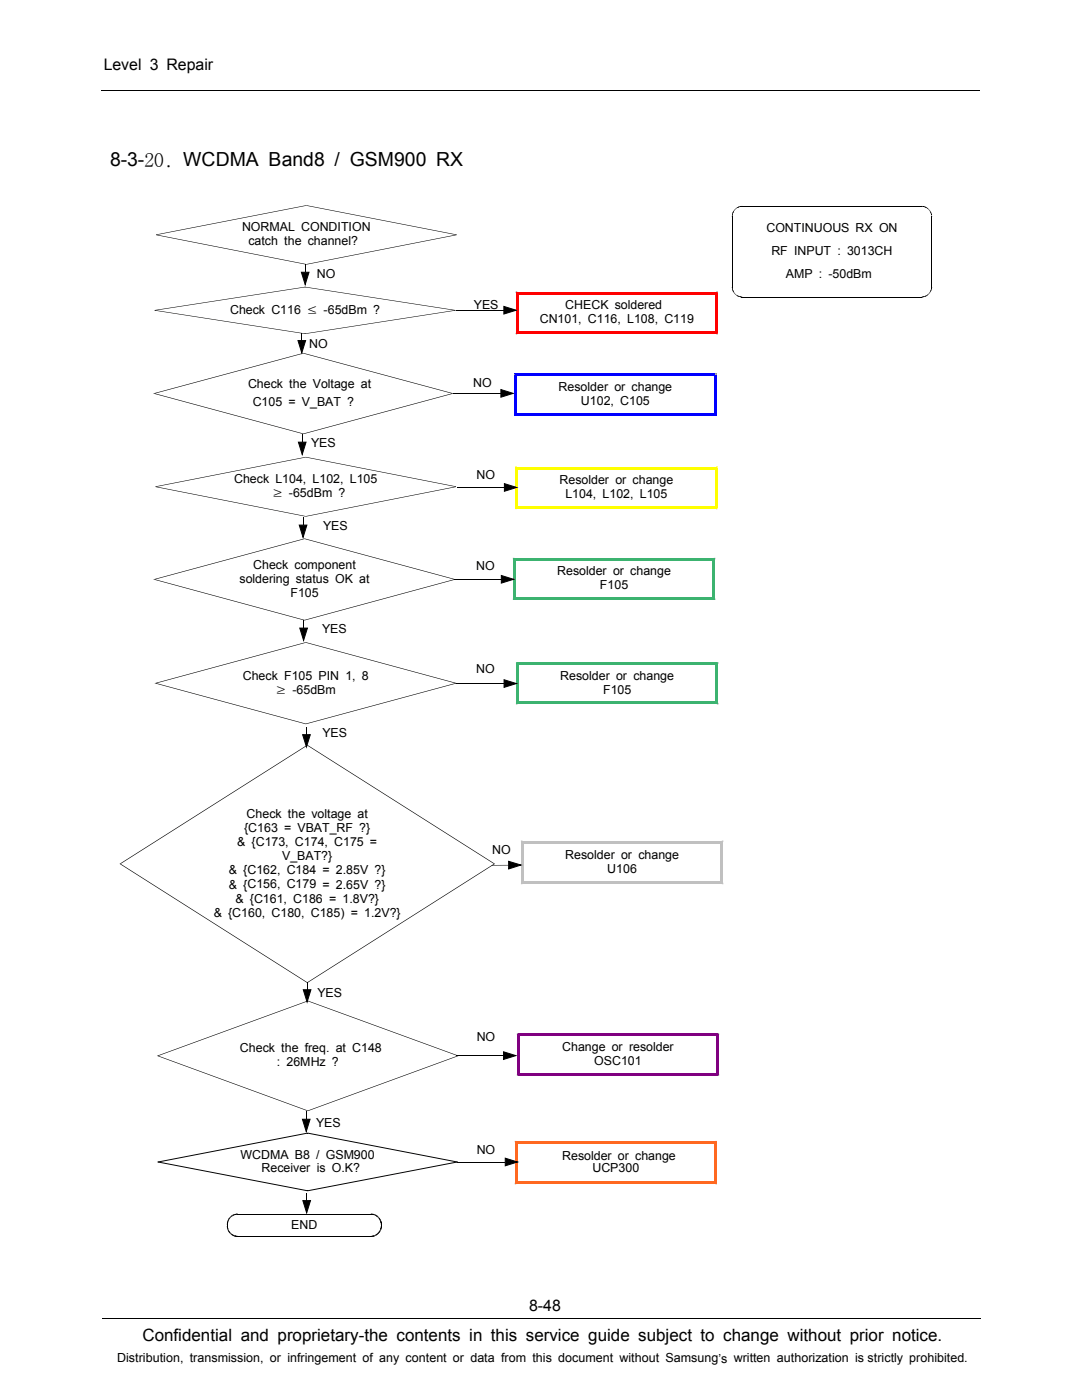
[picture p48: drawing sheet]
<svg xmlns="http://www.w3.org/2000/svg" width="216mm" height="279mm" viewBox="0 0 216 279" stroke-linecap="round" stroke-linejoin="round" font-family="sans-serif">
<defs><g id="words">
<text font-size="3.9" x="21.9" y="33.1">8-3-20. WCDMA Band8 / GSM900 RX</text>
<text font-size="3.4" x="28.4" y="267.7">Confidential and proprietary-the contents in this service guide subject to change without prior notice.</text>
<g font-size="3.2">
<text x="20.7" y="14">Level 3 Repair</text>
<text x="105.6" y="261.6">8-48</text>
</g>
<g font-size="2.5">
<text x="48.3" y="46.1">NORMAL CONDITION</text>
<text x="152.9" y="46.3">CONTINUOUS RX ON</text>
<text x="49.6" y="49">catch the channel?</text>
<text x="153.9" y="50.9">RF INPUT : 3013CH</text>
<text x="63.2" y="55.4">NO</text>
<text x="156.8" y="55.5">AMP : -50dBm</text>
<text x="45.9" y="62.6">Check C116 ≤ -65dBm ?</text>
<text x="94.6" y="61.6">YES</text>
<text x="107.7" y="64.5">CN101, C116, L108, C119</text>
<text x="112.8" y="61.7">CHECK soldered</text>
<text x="61.7" y="69.4">NO</text>
<text x="49.5" y="77.4">Check the Voltage at</text>
<text x="94.4" y="77.2">NO</text>
<text x="50.4" y="81">C105 = V_BAT ?</text>
<text x="111.5" y="78.1">Resolder or change</text>
<text x="115.9" y="80.9">U102, C105</text>
<text x="62.1" y="89.3">YES</text>
<text x="95.1" y="95.5">NO</text>
<text x="46.7" y="96.4">Check L104, L102, L105</text>
<text x="54.4" y="99.4">≥ -65dBm ?</text>
<text x="111.7" y="96.7">Resolder or change</text>
<text x="112.8" y="99.5">L104, L102, L105</text>
<text x="64.5" y="105.8">YES</text>
<text x="50.5" y="113.5">Check component</text>
<text x="95" y="113.7">NO</text>
<text x="47.8" y="116.3">soldering status OK at</text>
<text x="58" y="119.1">F105</text>
<text x="111.2" y="114.8">Resolder or change</text>
<text x="119.7" y="117.6">F105</text>
<text x="64.3" y="126.4">YES</text>
<text x="48.5" y="135.6">Check F105 PIN 1, 8</text>
<text x="95" y="134.4">NO</text>
<text x="111.8" y="135.7">Resolder or change</text>
<text x="55.1" y="138.6">≥ -65dBm</text>
<text x="120.3" y="138.5">F105</text>
<text x="64.3" y="147.1">YES</text>
<text x="48.7" y="166.1">{C163 = VBAT_RF ?}</text>
<text x="49.2" y="163.2">Check the voltage at</text>
<text x="47.3" y="168.9">&amp; {C173, C174, C175 =</text>
<text x="56.3" y="171.7">V_BAT?}</text>
<text x="98.2" y="170.3">NO</text>
<text x="112.8" y="171.4">Resolder or change</text>
<text x="45.7" y="174.5">&amp; {C162, C184 = 2.85V ?}</text>
<text x="45.7" y="177.3">&amp; {C156, C179 = 2.65V ?}</text>
<text x="121.2" y="174.2">U106</text>
<text x="42.6" y="183">&amp; {C160, C180, C185) = 1.2V?}</text>
<text x="47" y="180.2">&amp; {C161, C186 = 1.8V?}</text>
<text x="63.3" y="199">YES</text>
<text x="47.9" y="210">Check the freq. at C148</text>
<text x="95.1" y="207.7">NO</text>
<text x="112.2" y="209.7">Change or resolder</text>
<text x="55.2" y="212.8">: 26MHz ?</text>
<text x="118.6" y="212.6">OSC101</text>
<text x="63.1" y="224.8">YES</text>
<text x="48" y="231.3">WCDMA B8 / GSM900</text>
<text x="52.2" y="233.8">Receiver is O.K?</text>
<text x="95.1" y="230.3">NO</text>
<text x="112.2" y="231.5">Resolder or change</text>
<text x="118.2" y="233.9">UCP300</text>
<text x="58.1" y="245.2">END</text>
<text x="23.4" y="271.9">Distribution, transmission, or infringement of any content or data from this document without Samsung’s written authorization is strictly prohibited.</text>
</g>
</g></defs>
<path d="M20.2 18.1h175.3M20.4 263h175.3" fill="none" stroke="#000" stroke-width=".2"/>
<path d="M60.9 57.2v.1zM60.9 66.5v.2z" fill="#000"/>
<g fill="#000">
<path d="M31.2 46.8v.1zM31.2 46.8l29.9 5.9v.1l-29.9-5.9zM30.9 61.9l30-4.7v.1l-30 4.7zM61.1 41v.1zM61.1 52.7l.1 .1zM31.2 46.8l29.9-5.8v.1l-29.9 5.8zM61.1 52.7l30-5.9v.1l-29.9 5.9zM91.1 46.8v.1zM61.2 41l29.9 5.8v.1l-30-5.8zM30.8 78.5l29.8 8-.1 .1-29.7-8zM30.9 61.9v.1zM30.9 61.9l30 4.6v.2l-30-4.7z"/>
<path d="M60.5 70.4l.1 .1zM30.8 78.5l29.7-8.1 .1 .1-29.8 8.1zM60.9 66.5l29.9-4.6v.1l-29.9 4.7zM60.6 70.4l29.7 8.1v.1l-29.8-8.1zM90.8 61.9v.1zM60.9 57.2l29.9 4.7v.1l-29.9-4.7zM60.5 86.5l29.8-8v.1l-29.7 8zM60.5 86.5l.1 .1zM30.8 115.6l30 8.1-.1 .1-29.9-8.1zM60.7 107.5l.1 .1zM30.8 115.6l29.9-8.1 .1 .1-30 8.1zM60.8 107.5l29.9 8.1v.1l-30-8.1z"/>
<path d="M60.7 123.7l30-8.1v.1l-29.9 8.1zM60.7 123.7l.1 .1zM24 172.3l37.3-23.6v.1l-37.3 23.6zM24 172.4l37.3 23.6v.2l-37.3-23.7zM61.4 148.7l37.3 23.6-.1 .1-37.3-23.6zM61.3 196l37.3-23.6 .1 .1-37.3 23.7z"/>
<path d="M30.5 78.5h.5z" fill-rule="evenodd"/>
<path d="M90.1 78.5h.5z" fill-rule="evenodd"/>
<path d="M30.6 115.6h.4z" fill-rule="evenodd"/>
<path d="M90.6 115.6h.4z" fill-rule="evenodd"/>
<path d="M61.3 148.7v.1z" fill-rule="evenodd"/>
<path d="M23.9 172.4h.2z" fill-rule="evenodd"/>
<path d="M98.6 172.4h.2z" fill-rule="evenodd"/>
<path d="M61.3 196v.2z" fill-rule="evenodd"/>
</g>
<g fill="#f00">
<path d="M142.6 58.5h.6v-.3h-.3v.6h-.3z" fill-rule="evenodd"/>
<path d="M142.6 66.1v.3h.6v.3h-.3v-.6z" fill-rule="evenodd"/>
<path d="M102.9 66.4h.6v-.3h-.3v.6h-.3z" fill-rule="evenodd"/>
<path d="M102.9 58.2v.3h.6v.3h-.3v-.6z" fill-rule="evenodd"/>
</g>
<g fill="#f00">
<path d="M142.6 58.5h.6v7.9h-.6z"/>
<path d="M103.2 66.1h39.7v.6h-39.7z"/>
<path d="M102.9 58.5h.6v7.9h-.6z"/>
<path d="M103.2 58.2h39.7v.6h-39.7z"/>
</g>
<g fill="#00f">
<path d="M142.4 74.8h.6v-.3h-.3v.6h-.3z" fill-rule="evenodd"/>
<path d="M142.4 82.4v.3h.6v.3h-.3v-.6z" fill-rule="evenodd"/>
<path d="M102.6 82.7h.6v-.3h-.3v.6h-.3z" fill-rule="evenodd"/>
<path d="M102.6 74.5v.3h.6v.3h-.3v-.6z" fill-rule="evenodd"/>
</g>
<g fill="#00f">
<path d="M142.4 74.8h.6v7.9h-.6z"/>
<path d="M102.9 82.4h39.8v.6h-39.8z"/>
<path d="M102.6 74.8h.6v7.9h-.6z"/>
<path d="M102.9 74.5h39.8v.6h-39.8z"/>
</g>
<g fill="#3cb370">
<path d="M142.4 111.3h.3v.3h-.6v.3h.3z" fill-rule="evenodd"/>
<path d="M142.1 119.1v.3h.6v.3h-.3v-.6z" fill-rule="evenodd"/>
<path d="M102.3 119.4h.6v-.3h-.3v.6h-.3z" fill-rule="evenodd"/>
<path d="M102.3 111.3h.3v.6h.3v-.3h-.6z" fill-rule="evenodd"/>
</g>
<g fill="#3cb370">
<path d="M142.1 111.6h.6v7.8h-.6z"/>
<path d="M102.6 119.1h39.8v.6h-39.8z"/>
<path d="M102.3 111.6h.6v7.8h-.6z"/>
<path d="M102.6 111.3h39.8v.6h-39.8z"/>
</g>
<g fill="#c0c0c0">
<path d="M144 167.7h.3v.3h-.6v.3h.3z" fill-rule="evenodd"/>
<path d="M143.7 175.9h.3v.6h.3v-.3h-.6z" fill-rule="evenodd"/>
<path d="M104.2 175.9h.3v.3h-.6v.3h.3z" fill-rule="evenodd"/>
<path d="M103.9 167.7v.3h.6v.3h-.3v-.6z" fill-rule="evenodd"/>
</g>
<g fill="#c0c0c0">
<path d="M143.7 168h.6v8.2h-.6z"/>
<path d="M104.2 175.9h39.8v.6h-39.8z"/>
<path d="M103.9 168h.6v8.2h-.6z"/>
<path d="M104.2 167.7h39.8v.6h-39.8z"/>
</g>
<g fill="#000">
<path d="M61.4 199.7v.1zM31.5 210.7l29.9-11v.1l-29.9 11zM31.5 210.7l29.9 10.9v.1l-29.9-10.9zM61.4 199.7l30 11v.1l-30-11zM61.4 221.6l30-10.9v.1l-30 10.9zM61.4 221.6v.1z"/>
<path d="M31.3 210.7h.3z" fill-rule="evenodd"/>
<path d="M91.2 210.7h.4z" fill-rule="evenodd"/>
</g>
<g fill="#800080">
<path d="M142.9 206.5h.6v-.3h-.3v.6h-.3z" fill-rule="evenodd"/>
<path d="M142.9 214.1v.3h.6v.3h-.3v-.6z" fill-rule="evenodd"/>
<path d="M103.1 214.4h.6v-.3h-.3v.6h-.3z" fill-rule="evenodd"/>
<path d="M103.1 206.2h.3v.6h.3v-.3h-.6z" fill-rule="evenodd"/>
</g>
<g fill="#800080">
<path d="M142.9 206.5h.6v7.9h-.6z"/>
<path d="M103.4 214.1h39.8v.6h-39.8z"/>
<path d="M103.1 206.5h.6v7.9h-.6z"/>
<path d="M103.4 206.2h39.8v.6h-39.8z"/>
</g>
<path d="M31.1 97.1v.1zM31.1 97.1l29.9 5.9v.1l-29.9-5.9zM61 91.2v.1zM31.1 97.1l29.9-5.9v.1l-29.9 5.9zM91 97.1v.1zM61 91.2l30 5.9v.1l-30-5.9zM61 103v.1zM61 103l30-5.9v.1l-30 5.9z" fill="#000"/>
<g fill="#ff0">
<path d="M142.9 93.1h.3v.3h-.6v.3h.3z" fill-rule="evenodd"/>
<path d="M142.6 101v.3h.6v.3h-.3v-.6z" fill-rule="evenodd"/>
<path d="M102.8 101.3h.6v-.3h-.3v.6h-.3z" fill-rule="evenodd"/>
<path d="M102.8 93.1h.3v.6h.3v-.3h-.6z" fill-rule="evenodd"/>
</g>
<g fill="#ff0">
<path d="M142.6 93.4h.6v7.9h-.6z"/>
<path d="M103.1 101h39.8v.6h-39.8z"/>
<path d="M102.8 93.4h.6v7.9h-.6z"/>
<path d="M103.1 93.1h39.8v.6h-39.8z"/>
</g>
<path d="M61.4 226v.2zM61.4 237.6v.1z" fill="#000"/>
<path d="M31.5 231.8v.2zM31.5 231.8l29.9-5.8v.2l-29.9 5.8zM31.5 231.8l29.9 5.8v.1l-29.9-5.7zM61.4 226l29.9 5.8v.2l-29.9-5.8zM91.3 231.8v.2zM61.4 237.6l29.9-5.8v.2l-29.9 5.7z" fill="#000"/>
<g fill="#ff6820">
<path d="M142.5 228h.6v-.3h-.3v.6h-.3z" fill-rule="evenodd"/>
<path d="M142.5 235.8v.3h.6v.2h-.3v-.5z" fill-rule="evenodd"/>
<path d="M102.7 236.1h.6v-.3h-.3v.5h-.3z" fill-rule="evenodd"/>
<path d="M102.7 227.7h.3v.6h.3v-.3h-.6z" fill-rule="evenodd"/>
</g>
<g fill="#ff6820">
<path d="M142.5 228h.6v8.1h-.6z"/>
<path d="M103 235.8h39.8v.5h-39.8z"/>
<path d="M102.7 228h.6v8.1h-.6z"/>
<path d="M103 227.7h39.8v.6h-39.8z"/>
</g>
<g fill="#000">
<path d="M60.8 52.8h.1v1.5h-.1zM60.2 66.4h.1v1.6h-.1zM60.2 86.7h.1v1.5h-.1zM60.4 103.3h.1v1.5h-.1zM60.5 123.8h.1v1.5h-.1zM61.2 196h.1v1.5h-.1zM61 221.8h.2v1.6h-.2zM61.1 238.1h.1v1.5h-.1zM45.3 244.8h.2zM45.3 244.3h.2zM45.3 244.2h.2v.7h-.2zM45.3 245l.2 .1z"/>
<path d="M45.3 243.9l.2 .1zM47 242.3l.1 .1zM47.3 246.7v.1zM47.4 246.7v.1zM47.4 242.2v.2zM74.1 242.2v.2zM74.1 246.7v.1zM74.1 242.2l.1 .2zM74.2 246.7v.1zM74.3 242.3l.1 .1zM75.9 244l.2 .1zM75.9 244.9l.2 .1z"/>
<path d="M76 244.3h.2zM76 244.8h.2zM76 244.2h.2v.7h-.2z"/>
</g>
<g fill="#000">
<path d="M60.1 54.3h1.6l-.8 2.5zM59.5 68h1.5l-.8 2.4zM99.9 77.7l2.5 .8-2.5 .8zM100.5 61.2l2.5 .7-2.5 .8zM59.5 88.2h1.6l-.8 2.5zM100.6 96.5l2.5 .8-2.5 .7zM59.7 104.8h1.5l-.7 2.5zM100 114.9l2.5 .7-2.5 .8zM31.1 136.3l29.9 8.1v.1l-29.9-8.1zM59.8 125.3h1.5l-.7 2.5zM61 128.2v.1zM31.1 136.3l29.9-8.1v.1l-29.9 8.1z"/>
<path d="M61 128.2l30 8.1v.1l-30-8.1zM61 144.4l30-8.1v.1l-30 8.1zM61 144.4v.1zM101.5 171.9l2.4 .7-2.4 .8zM60.5 197.5h1.5l-.7 2.5zM100.5 209.9l2.4 .8-2.4 .7zM60.3 223.4h1.6l-.8 2.4zM100.8 231.1l2.5 .8-2.5 .8zM45.3 244.9l.2-.1zM45.3 244.2h.2zM45.3 244.1l.2 .1zM45.3 245l.2-.1z"/>
<path d="M45.3 244.1h.2zM45.3 244.9h.2zM45.3 244l.2 .1zM45.3 245.1h.2zM45.3 245h.2zM45.3 243.9l.2 .1zM45.3 243.8l.2 .2zM45.3 245.2h.2zM45.3 243.8l.2 .1zM45.3 245.1l.2 .1zM45.4 243.8l.1 .1zM45.4 245.3l.2-.1z"/>
<path d="M45.4 243.8h.2zM45.3 245.2l.3 .1zM45.4 243.6l.2 .1v.1h-.2zM45.4 245.4l.2-.1zM45.4 243.6l.2 .1zM45.4 245.3h.2zM45.4 243.5l.2 .2zM45.4 245.5l.2-.1zM45.4 243.5l.2 .1zM45.4 245.4h.2zM45.5 243.5h.2l-.1 .1h-.2zM45.5 245.6l.2-.1z"/>
<path d="M45.5 243.5h.2zM45.4 245.5h.3zM45.5 243.4h.2v.1h-.2zM45.5 245.7l.2-.1zM45.5 243.3l.2 .1zM45.5 245.6h.2zM45.6 243.2l.1 .2zM45.5 245.7h.2zM45.6 245.8l.1-.1zM45.7 243.1v.3zM45.7 245.9l.1-.1zM45.7 243.1l.1 .1z"/>
<path d="M45.6 245.8l.1-.1 .1 .1-.1 .1zM45.7 243l.2 .1-.1 .1-.1-.1zM45.7 246l.2-.1zM45.7 243l.2 .2zM45.7 245.9l.1-.1 .1 .1-.2 .1zM45.7 243l.1-.1 .2 .2-.1 .1zM45.8 246.1l.2-.1zM45.8 242.9l.2 .2zM45.7 246l.2-.1 .1 .1-.2 .1zM45.9 242.8l.2 .2-.1 .1-.2-.1zM45.9 242.8l.2 .2zM46 246l.1 .1-.2 .1-.1-.1z"/>
<path d="M46 246.1l-.1 .1zM45.9 242.8l.1-.1 .1 .2-.1 .1zM46.1 246.1l-.1 .2zM46 242.7h.1l.1 .1v.1zM46 242.7l.2 .2zM46 246.1h.1l-.1 .2-.1-.1zM46.1 242.7l.1 .1zM46.2 246.1v.1l-.1 .2-.1-.1zM46.2 246.2l-.1 .2zM46.1 242.7h.2zM46.3 246.3l-.1 .2zM46.2 242.6l.1 .1z"/>
<path d="M46.2 246.2l.1 .1-.1 .2-.1-.1zM46.2 242.6l.1-.1 .1 .2h-.1zM46.4 246.4l-.1 .1zM46.3 242.5l.1 .2zM46.3 246.3l.1 .1-.1 .1h-.1zM46.3 242.5l.2 .1zM46.4 242.4l.1 .2zM46.4 246.4v.2zM46.5 246.4l-.1 .2zM46.4 242.4h.1l.1 .2h-.1zM46.6 246.5l-.1 .2zM46.5 242.4l.1 .2z"/>
<path d="M46.5 246.4v.3zM46.5 242.4h.2v.1l-.1 .1zM46.7 246.5l-.1 .2zM46.6 242.4l.2 .1zM46.6 242.4l.1 .1zM46.6 246.5l.1 .2zM46.7 242.3l.1 .2zM46.7 246.5v.2zM46.8 246.5l-.1 .2zM46.7 242.3l.2 .2zM46.9 246.6l-.1 .2zM46.8 242.3l.1 .2z"/>
<path d="M46.8 246.5v.3zM46.8 242.3l.2 .2zM47 246.6l-.1 .2zM46.9 242.3l.1 .2zM46.9 246.6v.2zM46.9 242.3l.2 .1zM47.1 246.6l-.1 .2zM47 242.3l.1 .1zM47 246.6v.2zM47.1 246.6v.2zM47.1 242.3l.1 .1zM47.1 242.3v.1z"/>
<path d="M47.2 242.2v.2zM47.1 246.6l.1 .2zM47.2 242.2l.1 .2zM47.2 246.7v.1zM47.3 242.2v.2zM60.4 239.6h1.6l-.8 2.5zM74.2 242.2l-.1 .2zM74.2 242.2v.2zM74.3 242.2l-.1 .2zM74.2 246.7l.1 .1zM74.3 242.2v.2zM74.3 242.3v.1z"/>
<path d="M74.3 246.6l.1 .2zM74.2 246.7l.2 .1zM74.4 242.3v.1zM74.4 246.6v.2zM74.4 242.3l.1 .2zM74.5 242.3v.2zM74.5 246.6v.2zM74.5 242.3l.1 .2zM74.4 246.6l.1 .2zM74.6 242.3v.2zM74.6 246.6v.2zM74.6 242.3l.1 .2z"/>
<path d="M74.5 246.6l.1 .2zM74.7 242.3v.2zM74.6 246.6l.1 .1zM74.7 246.5v.2zM74.7 246.5l.1 .2zM74.8 242.4v.2zM74.8 242.4l-.1 .1zM74.7 246.6l.1 .1zM74.9 242.4l-.1 .2zM74.7 246.5h.1l.1 .2h-.1zM74.8 246.5l.1 .2zM74.9 242.4v.2z"/>
<path d="M75 242.4l-.1 .2zM74.9 246.4l.1 .2zM75 242.4v.3zM74.8 246.5l.2 .1zM75.1 242.5l-.1 .2zM75 246.4l.1 .1zM75.1 242.5l.1 .1-.1 .1h-.1zM74.9 246.4l.2 .1zM75.2 242.6l-.1 .1zM75.1 246.3l.1 .2zM75.2 242.6l.1 .1-.1 .1-.1-.1zM75 246.4l.2 .1z"/>
<path d="M75.3 242.7l-.1 .1zM75.2 246.2l.1 .2zM75.3 242.7h.1l-.1 .2-.1-.1zM75.1 246.3l.1-.1 .1 .2-.1 .1zM75.4 242.7l-.1 .2zM75.2 246.2l.1-.1 .1 .2-.1 .1zM75.3 246.1l.1 .2zM75.4 242.7l.1 .1-.1 .2-.1-.1zM75.4 243l.1-.2zM75.4 246.1l.1 .1zM75.4 243l.1-.2 .1 .2-.1 .1zM75.3 246.1h.1l.1 .1-.1 .1z"/>
<path d="M75.5 243.1l.1-.2zM75.5 246l.1 .1zM75.6 242.9l.1 .1-.2 .2v-.1zM75.4 246.1l.1-.1 .1 .1-.1 .1zM75.5 243.1l.2-.1zM75.5 245.9l.2 .1zM75.5 243.1l.2-.1 .1 .1-.2 .1zM75.5 245.9l.2 .1-.1 .1-.1-.1zM75.6 243.2l.2-.1zM75.6 245.8l.2 .1zM75.6 243.2l.2-.1v.1l-.1 .2zM75.6 245.8l.2 .1-.1 .1-.2-.1z"/>
<path d="M75.7 243.4l.1-.2zM75.7 245.7l.1 .1zM75.7 243.4l.2-.1zM75.7 245.7l.1 .2zM75.7 243.4h.2zM75.8 245.6v.2zM75.8 245.6l.1 .1zM75.7 243.4l.3 .1zM75.8 243.5h.2zM75.8 245.5l.2 .1zM75.8 243.5l.2 .1zM75.8 245.5l.1 .2z"/>
<path d="M75.8 243.6l.2-.1zM75.8 245.4l.2 .1zM75.8 243.6h.3zM75.8 245.4l.2 .1v.1l-.2-.1zM75.9 243.7l.2-.1zM75.9 245.4h.2zM75.9 243.7l.2 .1zM75.9 245.3l.1 .2zM75.9 243.8h.2zM75.9 245.3h.2zM75.9 245.3l.2 .1zM75.9 243.9l.2-.1z"/>
<path d="M75.9 245.2h.2zM75.9 243.9h.2zM75.9 245.2l.2 .1zM75.9 244l.2-.1zM75.9 245.1h.2zM75.9 244h.2zM75.9 245.1l.2 .1zM75.9 244.1h.2zM75.9 244.9l.2 .1zM75.9 245h.2zM75.9 244.1l.3 .1zM75.9 245l.2 .1z"/>
<path d="M76 244.2h.2zM76 244.8l.2 .1zM76 244.8l.1 .2z"/>
<path d="M30.8 136.4h.4z" fill-rule="evenodd"/>
<path d="M90.8 136.4h.4z" fill-rule="evenodd"/>
</g>
<g fill="none" stroke="#000" stroke-width=".2">
<path d="M60.1 54.3h1.6l-.8 2.5zM59.5 68h1.5l-.8 2.4zM90.4 78.5h9.5M91 61.9h9.5M99.9 77.7l2.5 .8-2.5 .8zM100.5 61.2l2.5 .7-2.5 .8zM59.5 88.2h1.6l-.8 2.5zM91.1 97.3h9.5M100.6 96.5l2.5 .8-2.5 .7zM59.7 104.8h1.5l-.7 2.5zM90.5 115.6h9.5M100 114.9l2.5 .7-2.5 .8z"/>
<path d="M59.8 125.3h1.5l-.7 2.5zM98.1 172.7h3.4M101.5 171.9l2.4 .7-2.4 .8zM60.5 197.5h1.5l-.7 2.5zM91 210.7h9.5M100.5 209.9l2.4 .8-2.4 .7zM60.3 223.4h1.6l-.8 2.4zM60.4 239.6h1.6l-.8 2.5zM91.3 231.9h9.5M100.8 231.1l2.5 .8-2.5 .8zM47.2 246.8h27.1M47.3 242.3h26.8"/>
</g>
<g fill="#3cb370">
<path d="M142.7 132.5h.6v-.3h-.3v.6h-.3z" fill-rule="evenodd"/>
<path d="M142.7 140v.3h.6v.3h-.3v-.6z" fill-rule="evenodd"/>
<path d="M103.3 140v.6h-.3v-.3h.5v-.3z" fill-rule="evenodd"/>
<path d="M103 132.2v.3h.5v.3h-.2v-.6z" fill-rule="evenodd"/>
</g>
<g fill="#3cb370">
<path d="M142.7 132.5h.6v7.8h-.6z"/>
<path d="M103.3 140h39.7v.6h-39.7z"/>
<path d="M103 132.5h.5v7.8h-.5z"/>
<path d="M103.3 132.2h39.7v.6h-39.7z"/>
</g>
<path d="M146.1 43.1v14.3M148 59.3h36M148 41.2h35.9M185.9 43.1v14.3M91.1 136.4h9.5M100.6 135.7l2.4 .7-2.4 .8zM60.4 146.6h1.5l-.7 2.5z" fill="none" stroke="#000" stroke-width=".2"/>
<g fill="#000">
<path d="M146 57.4h.2zM146 43.1h.2zM146.1 42.9l.1 .2zM146.1 57.5h.1zM146.1 42.9l.1 .1zM146 57.4l.2 .1zM146.1 42.8l.1 .2zM146.1 57.6h.1zM146.1 42.8l.1 .1zM146.1 57.5l.1 .1zM146.1 57.7h.1zM146.1 42.8h.1z"/>
<path d="M146.1 57.6l.1 .1zM146.1 42.7l.1 .1zM146.1 57.8h.1zM146.1 42.7h.1zM146.1 57.7l.1 .1zM146.2 42.5v.2zM146.2 57.9h.1zM146.2 42.5l.1 .1zM146.1 57.8l.2 .1zM146.2 42.4l.1 .2zM146.2 58h.1zM146.2 42.4l.1 .1z"/>
<path d="M146.2 57.9l.1 .1zM146.2 42.3l.1 .2zM146.2 58.1h.1zM146.2 42.3l.1 .1zM146.2 58l.1 .1zM146.3 42.2v.2zM146.3 58.2h.1zM146.3 42.2l.1 .1zM146.2 58.1l.2 .1zM146.3 42.1l.1 .2zM146.3 58.3h.1zM146.3 42.1l.1 .1z"/>
<path d="M146.3 58.2l.1 .1zM146.4 42v.2zM146.4 58.4h.1zM146.4 42l.1 .1zM146.3 58.3h.2zM146.5 41.9v.2zM146.5 41.9l.1 .1zM146.4 58.4l.2 .1zM146.5 58.5h.1zM146.5 41.9h.1zM146.6 58.6v-.1zM146.6 41.7v.2z"/>
<path d="M146.6 41.8v.1zM146.6 41.7l.1 .1zM146.6 58.6l.1 .1zM146.6 58.7h.1zM146.7 41.7h.1zM146.8 58.7v.1zM146.8 41.6v.1zM146.7 58.7l.1 .1zM146.8 41.7l.1-.1zM146.8 58.8h.1zM146.9 41.6h.1zM147 58.9v.1z"/>
<path d="M147 41.5v.1zM146.9 58.8l.1 .2zM147 41.5h.1zM147.1 58.9v.2zM147.1 41.4v.1zM147 58.9l.1 .2zM147.1 41.4l.1 .1zM147.2 59v.1zM147.2 41.4v.1zM147.1 58.9l.1 .2zM147.2 41.4h.1zM147.3 59v.1z"/>
<path d="M147.3 41.3v.1zM147.2 59l.1 .1zM147.3 41.3l.1 .1zM147.4 59.1v.1zM147.4 41.3v.1zM147.3 59l.1 .2zM147.4 41.3h.1zM147.4 41.2l.1 .1zM147.4 41.2l.2 .1zM147.5 59.1l-.1 .1zM147.6 41.2v.1zM147.6 59.1v.1z"/>
<path d="M147.5 59.1l.1 .1zM147.6 41.2l.1 .1zM147.7 59.2v.1zM147.7 41.2v.1zM147.6 59.1l.1 .2zM147.7 41.2l.1 .1zM147.8 59.2l-.1 .1zM147.7 41.1l.1 .2zM147.8 59.2v.1zM147.8 41.1v.2zM147.8 41.1l.1 .1zM147.9 59.2v.1z"/>
<path d="M147.9 41.1v.1zM147.8 59.2l.1 .1zM147.9 41.1l.1 .1zM148 59.2v.2zM148 41.1v.1zM147.9 59.2l.1 .2zM184 41.1v.1zM184 59.2v.2zM184 41.1l.1 .1zM184.1 41.1v.1zM184.1 59.2v.1zM184.1 41.1l.1 .2z"/>
<path d="M184 59.2l.1 .1zM184.2 41.1l-.1 .2zM184.1 59.2l.1 .1zM184.3 41.1l-.1 .2zM184.2 59.2l.1 .1zM184.3 41.1v.2zM184.1 59.2l.2 .1zM184.3 41.2v.1zM184.3 59.2v.1zM184.3 41.2l.1 .1zM184.4 41.2v.1zM184.4 59.1v.1z"/>
<path d="M184.3 59.2h.1zM184.4 41.2l.1 .1zM184.4 59.1l.1 .1zM184.6 41.2l-.1 .1zM184.5 59.1l.1 .1zM184.6 41.2v.2zM184.6 41.3v.1zM184.6 59.1v.1zM184.6 41.3l.1 .1zM184.7 41.3v.1zM184.7 59v.1zM184.7 41.3l.1 .2z"/>
<path d="M184.6 59.1h.1zM184.8 41.4v.1zM184.8 59v.1zM184.8 41.4l.1 .1zM184.7 59l.1 .1zM184.9 41.4l-.1 .1zM184.8 58.9l.1 .2zM184.9 41.4l.1 .2zM184.8 59l.1 .1zM185 41.5v.1zM185 58.9v.1zM185 41.5l.1 .1z"/>
<path d="M184.8 58.9l.2 .1zM185.1 58.8v.1zM185.1 41.6l.1 .1zM185 58.9h.1zM185.2 41.6v.1zM185.2 58.7v.1zM185.2 41.7l.1 .1zM185.1 58.8h.1zM185.3 58.7l-.1 .1zM185.3 41.8h.1zM185.3 58.5l.1 .1zM185.4 41.8v.2z"/>
<path d="M185.3 58.5v.2zM185.4 58.5v.1zM185.4 58.5h.1zM185.4 42h.2zM185.5 42.1l.1-.1zM185.5 58.3l.1 .1zM185.5 42.1h.2zM185.5 58.3v.2zM185.5 42.2l.2-.1zM185.5 58.2l.2 .1zM185.6 42.2h.1zM185.5 58.2l.1 .2z"/>
<path d="M185.6 42.3l.1-.1zM185.6 58.2h.1zM185.6 42.3h.2zM185.6 58.1l.1 .2zM185.7 42.4l.1-.1zM185.7 58.1h.1zM185.7 42.4h.1zM185.7 58.1v.1zM185.7 42.5l.1-.1zM185.7 58h.1zM185.7 42.5h.1zM185.7 58l.1 .1z"/>
<path d="M185.7 42.6l.1-.1zM185.7 57.9h.1zM185.7 42.6l.2 .1zM185.7 57.9l.1 .1zM185.8 42.7h.1zM185.8 57.8h.1zM185.8 42.7l.1 .1zM185.8 57.8v.1zM185.8 42.8l.1-.1zM185.8 57.7h.1zM185.8 42.8h.1zM185.8 57.7l.1 .1z"/>
<path d="M185.8 42.9h.1zM185.8 57.5h.1zM185.8 57.6h.1zM185.8 43l.1 .1zM185.8 57.6l.1 .1zM185.8 43.1h.1zM185.8 57.4h.1zM185.8 57.4l.1 .1zM100.6 135.7l2.4 .7-2.4 .8zM60.4 146.6h1.5l-.7 2.5z"/>
</g>
<g fill="#000">
<path d="M146 57.3h.2zM146 43.1h.2zM147.7 41.1l.1 .2zM148.1 59.2v.2zM148.1 41.1v.1zM183.9 41.1v.1zM183.9 59.2v.2zM183.9 41.1l.1 .1zM184.2 41.1l.1 .2zM185.8 42.8l.1 .1zM185.8 57.5l.1 .1zM185.8 43.1h.1z"/>
<path d="M185.8 57.3h.1zM61.1 145.1h.1v1.5h-.1z"/>
</g>
<use href="#words"/>
</svg>
